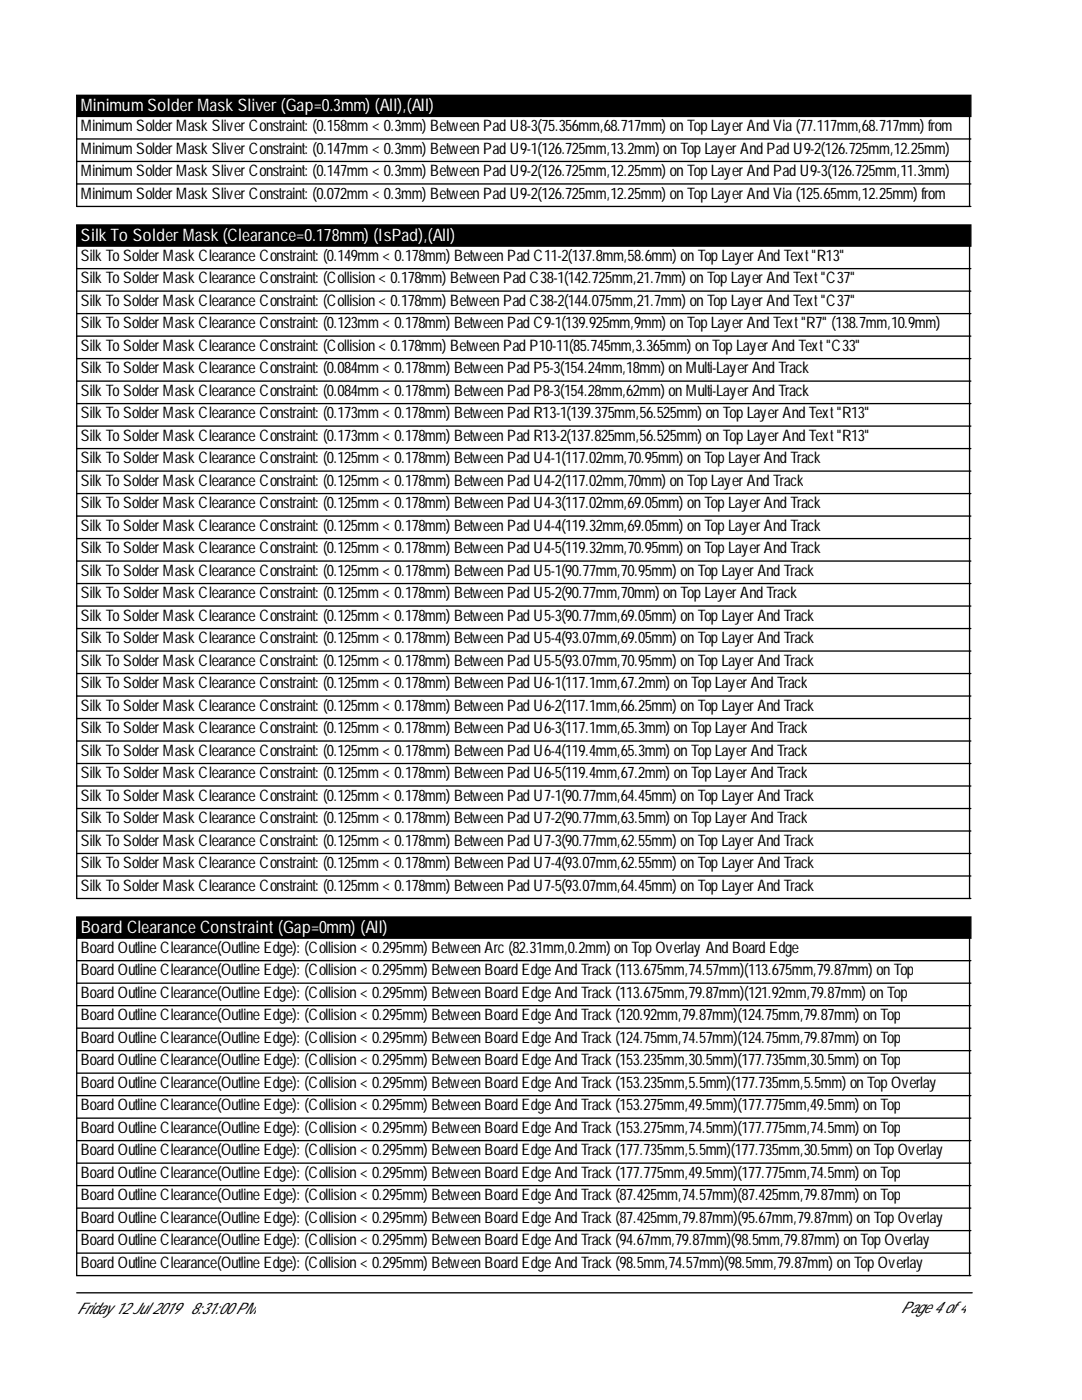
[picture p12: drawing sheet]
<svg xmlns="http://www.w3.org/2000/svg" width="216mm" height="279mm" viewBox="0 0 216 279" stroke-linecap="round" stroke-linejoin="round" font-family="sans-serif">
<defs><g id="words">
<g font-size="3.4" fill="#fff">
<text x="16.1" y="22.2">Minimum SolderMask Sliver(Gap=0.3mm) (All),(All)</text>
<text x="16.1" y="48.1">Silk To SolderMask (Clearance=0.178mm) (IsPad),(All)</text>
<text x="16.1" y="186.2">Board Clearance Constraint(Gap=0mm) (All)</text>
</g>
<g font-size="3.2">
<text x="16.1" y="26.2">MinimumSolderMaskSliverConstraint: (0.158mm&lt; 0.3mm) BetweenPadU8-3(75.356mm,68.717mm) onTopLayerAndVia (77.117mm,68.717mm) from</text>
<text x="16.1" y="30.7">MinimumSolderMaskSliverConstraint: (0.147mm&lt; 0.3mm) BetweenPadU9-1(126.725mm,13.2mm) onTopLayerAndPadU9-2(126.725mm,12.25mm)</text>
<text x="16.1" y="35.1">MinimumSolderMaskSliverConstraint: (0.147mm&lt; 0.3mm) BetweenPadU9-2(126.725mm,12.25mm) onTopLayerAndPadU9-3(126.725mm,11.3mm)</text>
<text x="16.1" y="39.6">MinimumSolderMaskSliverConstraint: (0.072mm&lt; 0.3mm) BetweenPadU9-2(126.725mm,12.25mm) onTopLayerAndVia (125.65mm,12.25mm) from</text>
<text x="16.1" y="52">SilkToSolderMaskClearanceConstraint: (0.149mm&lt; 0.178mm) BetweenPadC11-2(137.8mm,58.6mm) onTopLayerAndText&quot;R13&quot;</text>
<text x="16.1" y="56.5">SilkToSolderMaskClearanceConstraint: (Collision&lt; 0.178mm) BetweenPadC38-1(142.725mm,21.7mm) onTopLayerAndText&quot;C37&quot;</text>
<text x="16.1" y="61">SilkToSolderMaskClearanceConstraint: (Collision&lt; 0.178mm) BetweenPadC38-2(144.075mm,21.7mm) onTopLayerAndText&quot;C37&quot;</text>
<text x="16.1" y="65.5">SilkToSolderMaskClearanceConstraint: (0.123mm&lt; 0.178mm) BetweenPadC9-1(139.925mm,9mm) onTopLayerAndText&quot;R7&quot; (138.7mm,10.9mm)</text>
<text x="16.1" y="70">SilkToSolderMaskClearanceConstraint: (Collision&lt; 0.178mm) BetweenPadP10-11(85.745mm,3.365mm) onTopLayerAndText&quot;C33&quot;</text>
<text x="16.1" y="74.5">SilkToSolderMaskClearanceConstraint: (0.084mm&lt; 0.178mm) BetweenPadP5-3(154.24mm,18mm) onMulti-LayerAndTrack</text>
<text x="16.1" y="79">SilkToSolderMaskClearanceConstraint: (0.084mm&lt; 0.178mm) BetweenPadP8-3(154.28mm,62mm) onMulti-LayerAndTrack</text>
<text x="16.1" y="83.5">SilkToSolderMaskClearanceConstraint: (0.173mm&lt; 0.178mm) BetweenPadR13-1(139.375mm,56.525mm) onTopLayerAndText&quot;R13&quot;</text>
<text x="16.1" y="88">SilkToSolderMaskClearanceConstraint: (0.173mm&lt; 0.178mm) BetweenPadR13-2(137.825mm,56.525mm) onTopLayerAndText&quot;R13&quot;</text>
<text x="16.1" y="92.4">SilkToSolderMaskClearanceConstraint: (0.125mm&lt; 0.178mm) BetweenPadU4-1(117.02mm,70.95mm) onTopLayerAndTrack</text>
<text x="16.1" y="96.9">SilkToSolderMaskClearanceConstraint: (0.125mm&lt; 0.178mm) BetweenPadU4-2(117.02mm,70mm) onTopLayerAndTrack</text>
<text x="16.1" y="101.4">SilkToSolderMaskClearanceConstraint: (0.125mm&lt; 0.178mm) BetweenPadU4-3(117.02mm,69.05mm) onTopLayerAndTrack</text>
<text x="16.1" y="105.9">SilkToSolderMaskClearanceConstraint: (0.125mm&lt; 0.178mm) BetweenPadU4-4(119.32mm,69.05mm) onTopLayerAndTrack</text>
<text x="16.1" y="110.4">SilkToSolderMaskClearanceConstraint: (0.125mm&lt; 0.178mm) BetweenPadU4-5(119.32mm,70.95mm) onTopLayerAndTrack</text>
<text x="16.1" y="114.9">SilkToSolderMaskClearanceConstraint: (0.125mm&lt; 0.178mm) BetweenPadU5-1(90.77mm,70.95mm) onTopLayerAndTrack</text>
<text x="16.1" y="119.4">SilkToSolderMaskClearanceConstraint: (0.125mm&lt; 0.178mm) BetweenPadU5-2(90.77mm,70mm) onTopLayerAndTrack</text>
<text x="16.1" y="123.9">SilkToSolderMaskClearanceConstraint: (0.125mm&lt; 0.178mm) BetweenPadU5-3(90.77mm,69.05mm) onTopLayerAndTrack</text>
<text x="16.1" y="128.4">SilkToSolderMaskClearanceConstraint: (0.125mm&lt; 0.178mm) BetweenPadU5-4(93.07mm,69.05mm) onTopLayerAndTrack</text>
<text x="16.1" y="132.9">SilkToSolderMaskClearanceConstraint: (0.125mm&lt; 0.178mm) BetweenPadU5-5(93.07mm,70.95mm) onTopLayerAndTrack</text>
<text x="16.1" y="137.3">SilkToSolderMaskClearanceConstraint: (0.125mm&lt; 0.178mm) BetweenPadU6-1(117.1mm,67.2mm) onTopLayerAndTrack</text>
<text x="16.1" y="141.8">SilkToSolderMaskClearanceConstraint: (0.125mm&lt; 0.178mm) BetweenPadU6-2(117.1mm,66.25mm) onTopLayerAndTrack</text>
<text x="16.1" y="146.3">SilkToSolderMaskClearanceConstraint: (0.125mm&lt; 0.178mm) BetweenPadU6-3(117.1mm,65.3mm) onTopLayerAndTrack</text>
<text x="16.1" y="150.8">SilkToSolderMaskClearanceConstraint: (0.125mm&lt; 0.178mm) BetweenPadU6-4(119.4mm,65.3mm) onTopLayerAndTrack</text>
<text x="16.1" y="155.3">SilkToSolderMaskClearanceConstraint: (0.125mm&lt; 0.178mm) BetweenPadU6-5(119.4mm,67.2mm) onTopLayerAndTrack</text>
<text x="16.1" y="159.8">SilkToSolderMaskClearanceConstraint: (0.125mm&lt; 0.178mm) BetweenPadU7-1(90.77mm,64.45mm) onTopLayerAndTrack</text>
<text x="16.1" y="164.3">SilkToSolderMaskClearanceConstraint: (0.125mm&lt; 0.178mm) BetweenPadU7-2(90.77mm,63.5mm) onTopLayerAndTrack</text>
<text x="16.1" y="168.8">SilkToSolderMaskClearanceConstraint: (0.125mm&lt; 0.178mm) BetweenPadU7-3(90.77mm,62.55mm) onTopLayerAndTrack</text>
<text x="16.1" y="173.3">SilkToSolderMaskClearanceConstraint: (0.125mm&lt; 0.178mm) BetweenPadU7-4(93.07mm,62.55mm) onTopLayerAndTrack</text>
<text x="16.1" y="177.7">SilkToSolderMaskClearanceConstraint: (0.125mm&lt; 0.178mm) BetweenPadU7-5(93.07mm,64.45mm) onTopLayerAndTrack</text>
<text x="16.1" y="190.2">BoardOutlineClearance(OutlineEdge): (Collision&lt; 0.295mm) BetweenArc(82.31mm,0.2mm) onTopOverlay AndBoardEdge</text>
<text x="16.1" y="194.6">BoardOutlineClearance(OutlineEdge): (Collision&lt; 0.295mm) BetweenBoardEdgeAndTrack(113.675mm,74.57mm)(113.675mm,79.87mm) onTop</text>
<text x="16.1" y="199.1">BoardOutlineClearance(OutlineEdge): (Collision&lt; 0.295mm) BetweenBoardEdgeAndTrack(113.675mm,79.87mm)(121.92mm,79.87mm) onTop</text>
<text x="16.1" y="203.6">BoardOutlineClearance(OutlineEdge): (Collision&lt; 0.295mm) BetweenBoardEdgeAndTrack(120.92mm,79.87mm)(124.75mm,79.87mm) onTop</text>
<text x="16.1" y="208.1">BoardOutlineClearance(OutlineEdge): (Collision&lt; 0.295mm) BetweenBoardEdgeAndTrack(124.75mm,74.57mm)(124.75mm,79.87mm) onTop</text>
<text x="16.1" y="212.6">BoardOutlineClearance(OutlineEdge): (Collision&lt; 0.295mm) BetweenBoardEdgeAndTrack(153.235mm,30.5mm)(177.735mm,30.5mm) onTop</text>
<text x="16.1" y="217.1">BoardOutlineClearance(OutlineEdge): (Collision&lt; 0.295mm) BetweenBoardEdgeAndTrack(153.235mm,5.5mm)(177.735mm,5.5mm) onTopOverlay</text>
<text x="16.1" y="221.6">BoardOutlineClearance(OutlineEdge): (Collision&lt; 0.295mm) BetweenBoardEdgeAndTrack(153.275mm,49.5mm)(177.775mm,49.5mm) onTop</text>
<text x="16.1" y="226.1">BoardOutlineClearance(OutlineEdge): (Collision&lt; 0.295mm) BetweenBoardEdgeAndTrack(153.275mm,74.5mm)(177.775mm,74.5mm) onTop</text>
<text x="16.1" y="230.6">BoardOutlineClearance(OutlineEdge): (Collision&lt; 0.295mm) BetweenBoardEdgeAndTrack(177.735mm,5.5mm)(177.735mm,30.5mm) onTopOverlay</text>
<text x="16.1" y="235">BoardOutlineClearance(OutlineEdge): (Collision&lt; 0.295mm) BetweenBoardEdgeAndTrack(177.775mm,49.5mm)(177.775mm,74.5mm) onTop</text>
<text x="16.1" y="239.5">BoardOutlineClearance(OutlineEdge): (Collision&lt; 0.295mm) BetweenBoardEdgeAndTrack(87.425mm,74.57mm)(87.425mm,79.87mm) onTop</text>
<text x="16.1" y="244">BoardOutlineClearance(OutlineEdge): (Collision&lt; 0.295mm) BetweenBoardEdgeAndTrack(87.425mm,79.87mm)(95.67mm,79.87mm) onTopOverlay</text>
<text x="16.1" y="248.5">BoardOutlineClearance(OutlineEdge): (Collision&lt; 0.295mm) BetweenBoardEdgeAndTrack(94.67mm,79.87mm)(98.5mm,79.87mm) onTopOverlay</text>
<text x="16.1" y="253">BoardOutlineClearance(OutlineEdge): (Collision&lt; 0.295mm) BetweenBoardEdgeAndTrack(98.5mm,74.57mm)(98.5mm,79.87mm) onTopOverlay</text>
<text x="15.3" y="262.2">Friday12Jul 2019</text>
<text x="38" y="262.2">8:31:00PM</text>
<text x="179.7" y="262">Page4of4</text>
</g>
</g></defs>
<path d="M15.3 19h178.4v4.2h-178.4zM15.3 44.9h178.4v4.2h-178.4zM15.3 183h178.4v4.2h-178.4z" fill="#000" stroke="#000" stroke-width=".26"/>
<g fill="none" stroke="#000" stroke-width=".26">
<path d="M15.3 27.7h178.4M15.3 23.2v18h178.4M15.3 32.2h178.4M15.3 36.7h178.4M193.5 23.2v18M15.3 49.1v130.2h178.4M15.3 53.6h178.4M15.3 58.1h178.4M193.5 49.1v130.2M15.3 62.6h178.4M15.3 67.1h178.4M15.3 71.6h178.4"/>
<path d="M15.3 76.1h178.4M15.3 80.5h178.4M15.3 85h178.4M15.3 89.5h178.4M15.3 94h178.4M15.3 98.5h178.4M15.3 103h178.4M15.3 107.5h178.4M15.3 112h178.4M15.3 116.5h178.4M15.3 121h178.4M15.3 125.4h178.4"/>
<path d="M15.3 129.9h178.4M15.3 134.4h178.4M15.3 138.9h178.4M15.3 143.4h178.4M15.3 147.9h178.4M15.3 152.4h178.4M15.3 156.9h178.4M15.3 161.4h178.4M15.3 165.8h178.4M15.3 170.3h178.4M15.3 174.8h178.4M15.3 187.2v67.4h178.4"/>
<path d="M15.3 191.7h178.4M15.3 196.2h178.4M193.5 187.2v67.4M15.3 200.7h178.4M15.3 205.2h178.4M15.3 209.7h178.4M15.3 214.2h178.4M15.3 218.7h178.4M15.3 223.1h178.4M15.3 227.6h178.4M15.3 232.1h178.4M15.3 236.6h178.4"/>
<path d="M15.3 241.1h178.4M15.3 245.6h178.4M15.3 250.1h178.4M15.3 258h178.7"/>
</g>
<use href="#words"/>
</svg>
